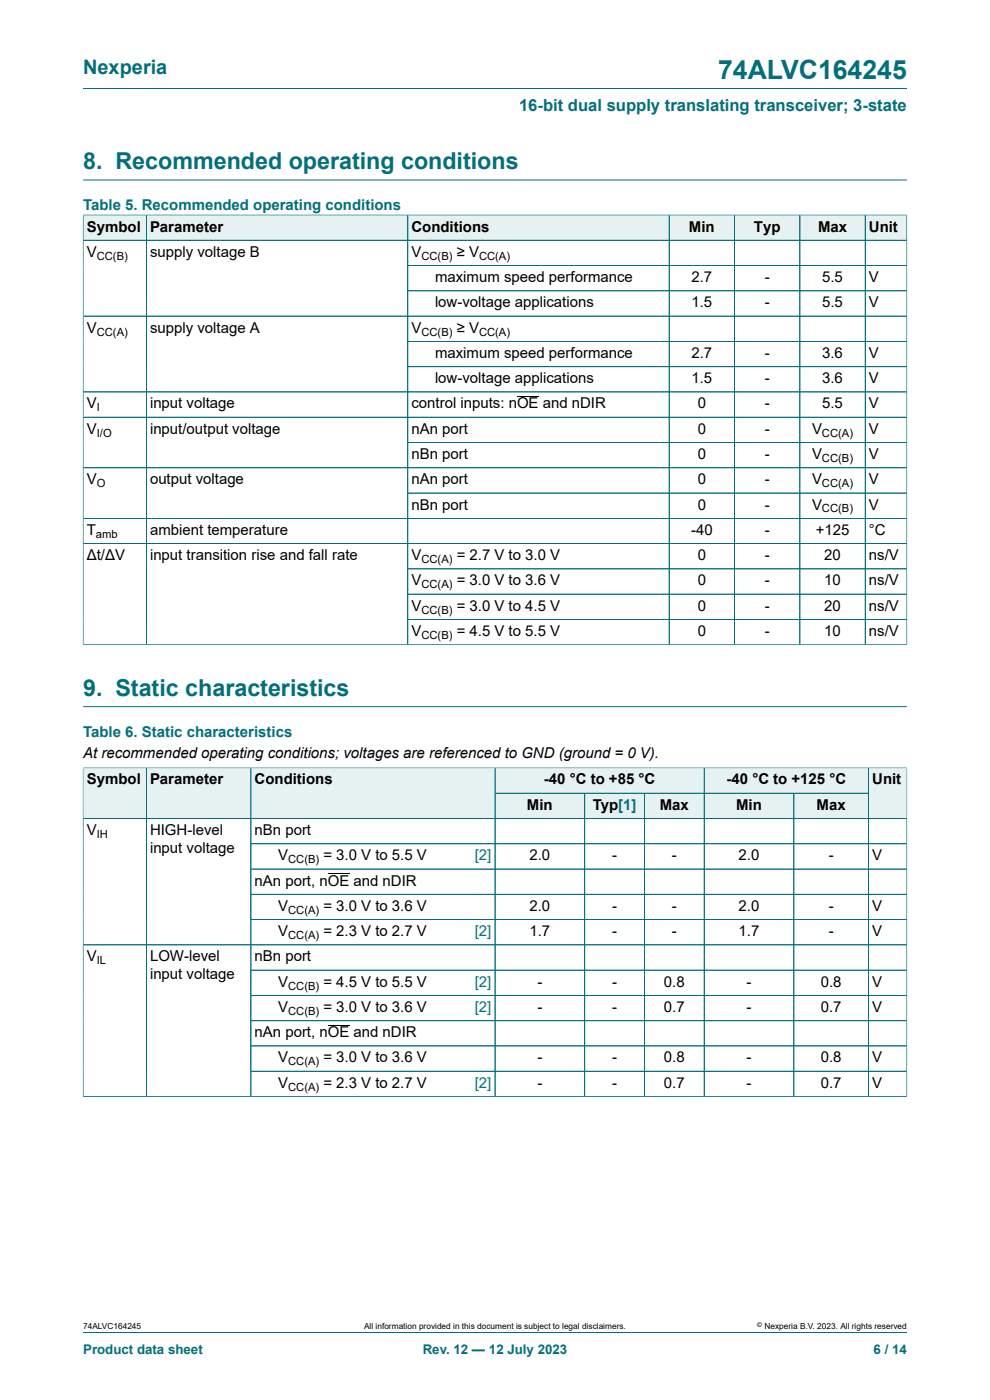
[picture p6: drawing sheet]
<svg xmlns="http://www.w3.org/2000/svg" width="210mm" height="297mm" viewBox="0 0 210 297" stroke-linecap="round" stroke-linejoin="round" font-family="sans-serif">
<defs><g id="words">
<text font-size="5.6" fill="#036f7b" x="152.3" y="16.8">74ALVC164245</text>
<g font-size="4.9" fill="#036f7b">
<text x="17.6" y="35.9">8. Recommended operating conditions</text>
<text x="17.6" y="147.6">9. Static characteristics</text>
</g>
<text font-size="4.2" fill="#036f7b" x="17.6" y="15.6">Nexperia</text>
<text font-size="3.5" fill="#036f7b" x="110.1" y="23.7">16-bit dual supply translating transceiver; 3-state</text>
<g font-size="3.2" fill="#036f7b">
<text x="17.6" y="44.5">Table 5. Recommended operating conditions</text>
<text x="17.6" y="156.3">Table 6. Static characteristics</text>
</g>
<g font-size="3.2">
<text x="18.4" y="49.1">Symbol</text>
<text x="31.8" y="49.1">Parameter</text>
<text x="87.3" y="49.1">Conditions</text>
<text x="146.2" y="49.1">Min</text>
<text x="159.9" y="49.1">Typ</text>
<text x="173.5" y="49.1">Max</text>
<text x="184.3" y="49.1">Unit</text>
<text x="18.4" y="54.5">V</text>
<text x="31.8" y="54.5">supply voltage B</text>
<text x="87.3" y="54.5">V</text>
<text x="92.3" y="59.8">maximum speed performance</text>
<text x="96.9" y="54.5">≥ V</text>
<text x="146.7" y="59.8">2.7</text>
<text x="162.2" y="59.8">-</text>
<text x="174.4" y="59.8">5.5</text>
<text x="184.3" y="59.8">V</text>
<text x="92.3" y="65.2">low-voltage applications</text>
<text x="146.7" y="65.2">1.5</text>
<text x="162.2" y="65.2">-</text>
<text x="174.4" y="65.2">5.5</text>
<text x="184.3" y="65.2">V</text>
<text x="18.4" y="70.6">V</text>
<text x="31.8" y="70.6">supply voltage A</text>
<text x="87.3" y="70.6">V</text>
<text x="96.9" y="70.6">≥ V</text>
<text x="92.3" y="75.9">maximum speed performance</text>
<text x="146.7" y="75.9">2.7</text>
<text x="162.2" y="75.9">-</text>
<text x="174.4" y="75.9">3.6</text>
<text x="184.3" y="75.9">V</text>
<text x="92.3" y="81.3">low-voltage applications</text>
<text x="146.7" y="81.3">1.5</text>
<text x="162.2" y="81.3">-</text>
<text x="174.4" y="81.3">3.6</text>
<text x="184.3" y="81.3">V</text>
<text x="18.4" y="86.7">V</text>
<text x="31.8" y="86.7">input voltage</text>
<text x="87.3" y="86.7">control inputs: nOE and nDIR</text>
<text x="148" y="86.7">0</text>
<text x="162.2" y="86.7">-</text>
<text x="174.4" y="86.7">5.5</text>
<text x="184.3" y="86.7">V</text>
<text x="18.4" y="92">V</text>
<text x="31.8" y="92">input/output voltage</text>
<text x="87.3" y="92">nAn port</text>
<text x="148" y="92">0</text>
<text x="162.2" y="92">-</text>
<text x="172.2" y="92">V</text>
<text x="184.3" y="92">V</text>
<text x="87.3" y="97.4">nBn port</text>
<text x="148" y="97.4">0</text>
<text x="162.2" y="97.4">-</text>
<text x="172.2" y="97.4">V</text>
<text x="184.3" y="97.4">V</text>
<text x="18.4" y="102.7">V</text>
<text x="31.8" y="102.7">output voltage</text>
<text x="87.3" y="102.7">nAn port</text>
<text x="148" y="102.7">0</text>
<text x="162.2" y="102.7">-</text>
<text x="172.2" y="102.7">V</text>
<text x="184.3" y="102.7">V</text>
<text x="18.4" y="113.5">T</text>
<text x="31.8" y="113.5">ambient temperature</text>
<text x="87.3" y="108.1">nBn port</text>
<text x="146.6" y="113.5">-40</text>
<text x="148" y="108.1">0</text>
<text x="162.2" y="108.1">-</text>
<text x="162.2" y="113.5">-</text>
<text x="172.2" y="108.1">V</text>
<text x="173" y="113.5">+125</text>
<text x="184.3" y="108.1">V</text>
<text x="184.3" y="113.5">°C</text>
<text x="18.4" y="118.8">Δt/ΔV</text>
<text x="31.8" y="118.8">input transition rise and fall rate</text>
<text x="87.3" y="118.8">V</text>
<text x="96.9" y="118.8">= 2.7 V to 3.0 V</text>
<text x="148" y="118.8">0</text>
<text x="162.2" y="118.8">-</text>
<text x="174.8" y="118.8">20</text>
<text x="184.3" y="118.8">ns/V</text>
<text x="87.3" y="124.2">V</text>
<text x="96.9" y="124.2">= 3.0 V to 3.6 V</text>
<text x="148" y="124.2">0</text>
<text x="162.2" y="124.2">-</text>
<text x="174.8" y="124.2">10</text>
<text x="184.3" y="124.2">ns/V</text>
<text x="87.3" y="129.6">V</text>
<text x="96.9" y="129.6">= 3.0 V to 4.5 V</text>
<text x="148" y="129.6">0</text>
<text x="162.2" y="129.6">-</text>
<text x="174.8" y="129.6">20</text>
<text x="184.3" y="129.6">ns/V</text>
<text x="87.3" y="134.9">V</text>
<text x="96.9" y="134.9">= 4.5 V to 5.5 V</text>
<text x="148" y="134.9">0</text>
<text x="162.2" y="134.9">-</text>
<text x="174.8" y="134.9">10</text>
<text x="184.3" y="134.9">ns/V</text>
<text x="17.6" y="160.8">At recommended operating conditions; voltages are referenced to GND (ground = 0 V).</text>
<text x="18.4" y="166.4">Symbol</text>
<text x="31.8" y="166.4">Parameter</text>
<text x="54" y="166.4">Conditions</text>
<text x="115.4" y="166.4">-40 °C to +85 °C</text>
<text x="154.1" y="166.4">-40 °C to +125 °C</text>
<text x="185" y="166.4">Unit</text>
<text x="111.8" y="171.8">Min</text>
<text x="125.7" y="171.8">Typ[1]</text>
<text x="140" y="171.8">Max</text>
<text x="156.2" y="171.8">Min</text>
<text x="173.2" y="171.8">Max</text>
<text x="18.4" y="177.1">V</text>
<text x="31.8" y="177.1">HIGH-level</text>
<text x="54" y="177.1">nBn port</text>
<text x="31.8" y="181">input voltage</text>
<text x="59" y="182.5">V</text>
<text x="68.6" y="182.5">= 3.0 V to 5.5 V</text>
<text x="112.3" y="182.5">2.0</text>
<text x="129.8" y="182.5">-</text>
<text x="142.5" y="182.5">-</text>
<text x="156.7" y="182.5">2.0</text>
<text x="175.8" y="182.5">-</text>
<text x="185" y="182.5">V</text>
<text x="54" y="187.9">nAn port, nOE and nDIR</text>
<text x="59" y="193.2">V</text>
<text x="68.6" y="193.2">= 3.0 V to 3.6 V</text>
<text x="112.3" y="193.2">2.0</text>
<text x="129.8" y="193.2">-</text>
<text x="142.5" y="193.2">-</text>
<text x="156.7" y="193.2">2.0</text>
<text x="175.8" y="193.2">-</text>
<text x="185" y="193.2">V</text>
<text x="18.4" y="204">V</text>
<text x="31.8" y="204">LOW-level</text>
<text x="54" y="204">nBn port</text>
<text x="59" y="198.6">V</text>
<text x="68.6" y="198.6">= 2.3 V to 2.7 V</text>
<text x="112.3" y="198.6">1.7</text>
<text x="129.8" y="198.6">-</text>
<text x="142.5" y="198.6">-</text>
<text x="156.7" y="198.6">1.7</text>
<text x="175.8" y="198.6">-</text>
<text x="185" y="198.6">V</text>
<text x="31.8" y="207.8">input voltage</text>
<text x="59" y="209.3">V</text>
<text x="68.6" y="209.3">= 4.5 V to 5.5 V</text>
<text x="114" y="209.3">-</text>
<text x="129.8" y="209.3">-</text>
<text x="140.8" y="209.3">0.8</text>
<text x="158.4" y="209.3">-</text>
<text x="174.1" y="209.3">0.8</text>
<text x="185" y="209.3">V</text>
<text x="59" y="214.7">V</text>
<text x="68.6" y="214.7">= 3.0 V to 3.6 V</text>
<text x="114" y="214.7">-</text>
<text x="129.8" y="214.7">-</text>
<text x="140.8" y="214.7">0.7</text>
<text x="158.4" y="214.7">-</text>
<text x="174.1" y="214.7">0.7</text>
<text x="185" y="214.7">V</text>
<text x="54" y="220">nAn port, nOE and nDIR</text>
<text x="59" y="225.4">V</text>
<text x="68.6" y="225.4">= 3.0 V to 3.6 V</text>
<text x="114" y="225.4">-</text>
<text x="129.8" y="225.4">-</text>
<text x="140.8" y="225.4">0.8</text>
<text x="158.4" y="225.4">-</text>
<text x="174.1" y="225.4">0.8</text>
<text x="185" y="225.4">V</text>
<text x="59" y="230.8">V</text>
<text x="68.6" y="230.8">= 2.3 V to 2.7 V</text>
<text x="114" y="230.8">-</text>
<text x="129.8" y="230.8">-</text>
<text x="140.8" y="230.8">0.7</text>
<text x="158.4" y="230.8">-</text>
<text x="174.1" y="230.8">0.7</text>
<text x="185" y="230.8">V</text>
</g>
<g font-size="3.2" fill="#00f">
<text x="100.7" y="182.5">[2]</text>
<text x="100.7" y="198.6">[2]</text>
<text x="100.7" y="209.3">[2]</text>
<text x="100.7" y="214.7">[2]</text>
<text x="100.7" y="230.8">[2]</text>
</g>
<g font-size="2.8" fill="#036f7b">
<text x="17.6" y="287.2">Product data sheet</text>
<text x="89.7" y="287.2">Rev. 12 — 12 July 2023</text>
<text x="185.3" y="287.2">6 / 14</text>
</g>
<g font-size="2.4">
<text x="20.5" y="55.1">CC(B)</text>
<text x="89.4" y="55.1">CC(B)</text>
<text x="101.6" y="55.1">CC(A)</text>
<text x="20.5" y="71.2">CC(A)</text>
<text x="89.4" y="71.2">CC(B)</text>
<text x="101.6" y="71.2">CC(A)</text>
<text x="20.5" y="87.3">I</text>
<text x="20.5" y="92.6">I/O</text>
<text x="174.4" y="92.6">CC(A)</text>
<text x="174.4" y="98">CC(B)</text>
<text x="20.5" y="103.4">O</text>
<text x="174.4" y="103.4">CC(A)</text>
<text x="174.4" y="108.7">CC(B)</text>
<text x="20.4" y="114.1">amb</text>
<text x="89.4" y="119.4">CC(A)</text>
<text x="89.4" y="124.8">CC(A)</text>
<text x="89.4" y="130.2">CC(B)</text>
<text x="89.4" y="135.5">CC(B)</text>
<text x="20.5" y="177.8">IH</text>
<text x="61.1" y="183.1">CC(B)</text>
<text x="61.1" y="193.8">CC(A)</text>
<text x="61.1" y="199.2">CC(A)</text>
<text x="20.5" y="204.6">IL</text>
<text x="61.1" y="209.9">CC(B)</text>
<text x="61.1" y="215.3">CC(B)</text>
<text x="61.1" y="226">CC(A)</text>
<text x="61.1" y="231.4">CC(A)</text>
</g>
<g font-size="1.8">
<text x="17.6" y="282">74ALVC164245</text>
<text x="77.2" y="282">All information provided in this document is subject to legal disclaimers.</text>
<text x="162.2" y="282">Nexperia B.V. 2023. All rights reserved</text>
</g>
<text font-size="1.4" x="160.6" y="281.6">©</text>
</g></defs>
<path d="M17.6 18.8h174.8M17.6 38.2h174.8" fill="none" stroke="#036f7b" stroke-width=".21"/>
<path d="M17.7 45.7h13.3v5.2h-13.3z" fill="#e6f1f2"/>
<path d="M17.6 45.5v5.5h13.4v-5.4h-13.4" fill="none" stroke="#036f7b" stroke-width=".21"/>
<path d="M31.1 45.7h55.3v5.2h-55.3z" fill="#e6f1f2"/>
<path d="M31 45.6h55.5v5.4h-55.5z" fill="none" stroke="#036f7b" stroke-width=".21"/>
<path d="M86.6 45.7h55.3v5.2h-55.3z" fill="#e6f1f2"/>
<path d="M86.5 45.6h55.4v5.4h-55.4z" fill="none" stroke="#036f7b" stroke-width=".21"/>
<path d="M142 45.7h13.7v5.2h-13.7z" fill="#e6f1f2"/>
<path d="M141.9 45.6h13.9v5.4h-13.9z" fill="none" stroke="#036f7b" stroke-width=".21"/>
<path d="M155.9 45.7h13.7v5.2h-13.7z" fill="#e6f1f2"/>
<path d="M155.8 45.6h13.9v5.4h-13.9z" fill="none" stroke="#036f7b" stroke-width=".21"/>
<path d="M169.7 45.7h13.8v5.2h-13.8z" fill="#e6f1f2"/>
<path d="M169.7 45.6h13.8v5.4h-13.8z" fill="none" stroke="#036f7b" stroke-width=".21"/>
<path d="M183.6 45.7h8.7v5.2h-8.7z" fill="#e6f1f2"/>
<g fill="none" stroke="#036f7b" stroke-width=".21">
<path d="M17.6 51h174.8M17.6 45.7v91.1M17.7 45.6h174.7M31 45.7v91.1M86.5 56.3h105.9M86.5 45.7v91.1M141.9 45.7v91.1M155.8 45.7v91.1M169.7 45.7v91.1M183.5 45.6v91.2M192.4 45.5v91.3M17.6 67.1h174.8"/>
<path d="M86.5 61.7h105.9M86.5 72.4h105.9M86.5 77.8h105.9M17.6 83.1h174.8M17.6 88.5h174.8M86.5 93.9h105.9M192.4 99.2h-174.8M17.6 110h174.8M17.6 115.3h174.8M86.5 104.6h105.9M86.5 120.7h105.9M86.5 126h105.9"/>
<path d="M86.5 131.4h105.9M192.4 136.8h-174.8M17.6 149.9h174.8M105 162.9h44.4v5.4h-44.4z"/>
</g>
<path d="M109.7 84.2h4.6" fill="none" stroke="#000" stroke-width=".21"/>
<path d="M105.1 163h44.2v5.2h-44.2z" fill="#e6f1f2"/>
<path d="M149.4 162.9h34.8v5.4h-34.8z" fill="none" stroke="#036f7b" stroke-width=".21"/>
<path d="M149.4 163h34.8v5.2h-34.8z" fill="#e6f1f2"/>
<path d="M17.6 162.8v10.8h13.4v-10.7h-13.4" fill="none" stroke="#036f7b" stroke-width=".21"/>
<path d="M17.7 163h13.3v10.6h-13.3z" fill="#e6f1f2"/>
<path d="M31 162.9h22.2v10.7h-22.2z" fill="none" stroke="#036f7b" stroke-width=".21"/>
<path d="M31.1 163h22.1v10.6h-22.1z" fill="#e6f1f2"/>
<path d="M100.8 162.9h-47.6v10.7h47.6" fill="none" stroke="#036f7b" stroke-width=".21"/>
<path d="M53.3 163h47.5v10.6h-47.5z" fill="#e6f1f2"/>
<path d="M100.8 162.9h4.2v10.7h-4.2" fill="none" stroke="#036f7b" stroke-width=".21"/>
<g fill="#e6f1f2">
<path d="M100.8 163h4.1v10.6h-4.1z"/>
<path d="M105.1 168.3h18.9v5.3h-18.9z"/>
</g>
<path d="M105 168.3h19v5.3h-19z" fill="none" stroke="#036f7b" stroke-width=".21"/>
<path d="M124.1 168.3h12.5v5.3h-12.5z" fill="#e6f1f2"/>
<path d="M124 168.3h12.7v5.3h-12.7z" fill="none" stroke="#036f7b" stroke-width=".21"/>
<path d="M136.8 168.3h12.5v5.3h-12.5z" fill="#e6f1f2"/>
<path d="M136.7 168.3h12.7v5.3h-12.7z" fill="none" stroke="#036f7b" stroke-width=".21"/>
<path d="M149.4 168.3h18.9v5.3h-18.9z" fill="#e6f1f2"/>
<path d="M149.4 168.3h19v5.3h-19z" fill="none" stroke="#036f7b" stroke-width=".21"/>
<path d="M168.5 168.3h15.7v5.3h-15.7z" fill="#e6f1f2"/>
<path d="M192.4 162.8v10.8h-24v-5.3h15.8M192.4 162.9h-8.2v10.7" fill="none" stroke="#036f7b" stroke-width=".21"/>
<path d="M184.3 163h8v10.6h-8z" fill="#e6f1f2"/>
<g fill="none" stroke="#036f7b" stroke-width=".21">
<path d="M17.6 173.6h174.8M17.6 163v69.7M17.7 162.9h174.6M31 163v69.6M53.2 179h139.2M53.2 163v69.6M105 163v69.6M105.1 168.3h79.1M124 168.3v64.3M136.7 168.3v64.3M149.4 163v69.6M168.4 168.3v64.3"/>
<path d="M184.2 163v69.6M192.4 163v69.7M53.2 184.4h139.2M53.2 189.7h139.2M53.2 195.1h139.2M53.2 205.8h139.2M53.2 211.2h139.2M53.2 216.5h139.2M192.4 200.4h-174.8M53.2 221.9h139.2M53.2 227.3h139.2M192.4 232.6h-174.8"/>
<path d="M17.6 282.6h174.8"/>
</g>
<path d="M69.5 185.4h4.6M69.5 217.5h4.6" fill="none" stroke="#000" stroke-width=".21"/>
<use href="#words"/>
</svg>
